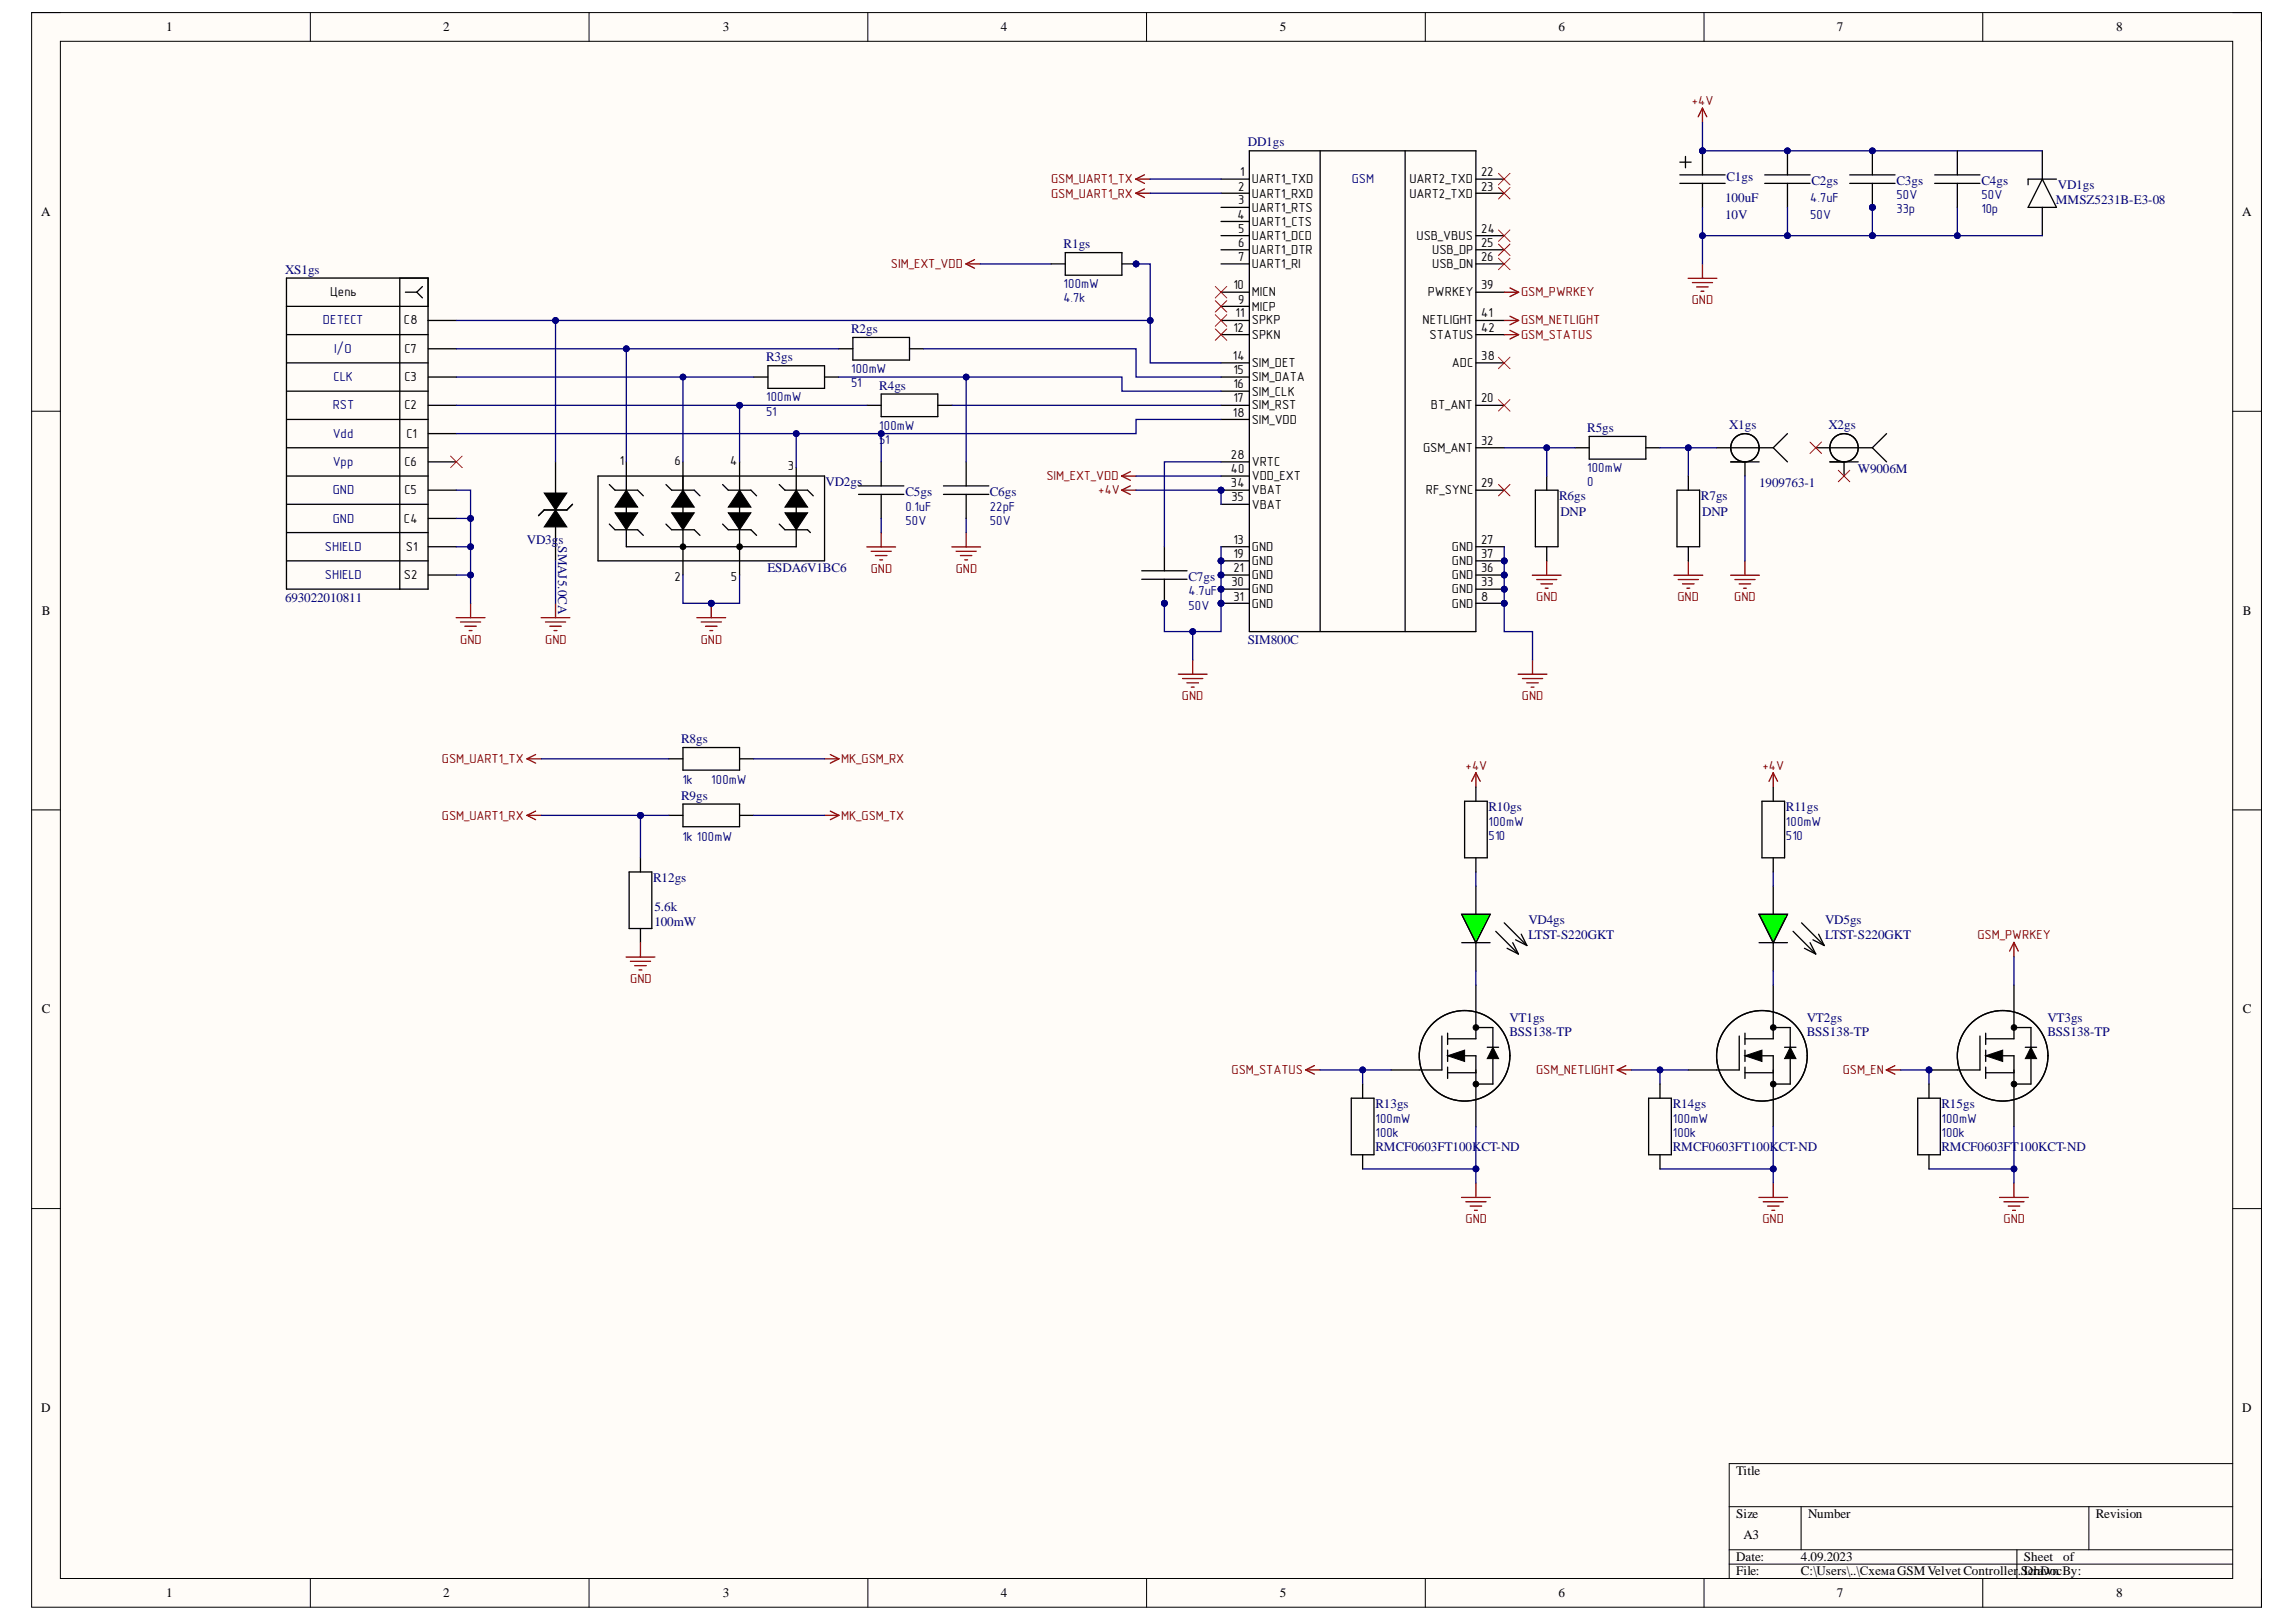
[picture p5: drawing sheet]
<svg xmlns="http://www.w3.org/2000/svg" width="297mm" height="210mm" viewBox="0 0 297 210" stroke-linecap="round" stroke-linejoin="round" font-family="sans-serif">
<defs><g id="words">
<g font-size="1.7">
<text x="21.5" y="4.1">1</text>
<text x="57.3" y="4.1">2</text>
<text x="93.5" y="4.1">3</text>
<text x="129.5" y="4.1">4</text>
<text x="165.6" y="4.1">5</text>
<text x="201.6" y="4.1">6</text>
<text x="237.6" y="4.1">7</text>
<text x="273.8" y="4.1">8</text>
<text x="160.4" y="22.8">1</text>
<text x="162" y="23.7">UART1_TXD</text>
<text x="182.3" y="23.7">UART2_TXD</text>
<text x="191.6" y="22.8">22</text>
<text x="5.3" y="28">A</text>
<text x="160.1" y="28.3">4</text>
<text x="160.2" y="24.7">2</text>
<text x="160.2" y="26.4">3</text>
<text x="162" y="25.6">UART1_RXD</text>
<text x="162" y="27.4">UART1_RTS</text>
<text x="162" y="29.2">UART1_CTS</text>
<text x="182.3" y="25.6">UART2_TXD</text>
<text x="191.6" y="24.7">23</text>
<text x="290.1" y="28">A</text>
<text x="160.2" y="30.2">5</text>
<text x="160.2" y="31.9">6</text>
<text x="160.2" y="33.8">7</text>
<text x="162" y="31.1">UART1_DCD</text>
<text x="162" y="32.9">UART1_DTR</text>
<text x="162" y="34.7">UART1_RI</text>
<text x="183.3" y="31.1">USB_VBUS</text>
<text x="185.3" y="32.9">USB_DP</text>
<text x="185.3" y="34.7">USB_DN</text>
<text x="191.6" y="30.2">24</text>
<text x="191.6" y="31.9">25</text>
<text x="191.6" y="33.8">26</text>
<text x="42.7" y="38.4">Цепь</text>
<text x="52.3" y="42">C8</text>
<text x="159.6" y="37.4">10</text>
<text x="159.8" y="41.1">11</text>
<text x="160.2" y="39.3">9</text>
<text x="162" y="40.2">MICP</text>
<text x="162" y="38.4">MICN</text>
<text x="162" y="42">SPKP</text>
<text x="184" y="42">NETLIGHT</text>
<text x="184.7" y="38.4">PWRKEY</text>
<text x="191.6" y="37.4">39</text>
<text x="191.6" y="41.1">41</text>
<text x="52.3" y="45.7">C7</text>
<text x="159.5" y="46.6">14</text>
<text x="159.6" y="42.9">12</text>
<text x="162" y="43.8">SPKN</text>
<text x="162" y="47.5">SIM_DET</text>
<text x="185" y="43.8">STATUS</text>
<text x="187.8" y="47.5">ADC</text>
<text x="191.6" y="46.6">38</text>
<text x="191.6" y="42.9">42</text>
<text x="52.3" y="53">C2</text>
<text x="52.3" y="49.3">C3</text>
<text x="159.5" y="53.9">18</text>
<text x="159.6" y="50.3">16</text>
<text x="159.6" y="52">17</text>
<text x="159.6" y="48.4">15</text>
<text x="162" y="51.2">SIM_CLK</text>
<text x="162" y="53">SIM_RST</text>
<text x="162" y="49.3">SIM_DATA</text>
<text x="185.1" y="53">BT_ANT</text>
<text x="191.6" y="52">20</text>
<text x="52.6" y="56.7">C1</text>
<text x="159.2" y="59.4">28</text>
<text x="162" y="54.8">SIM_VDD</text>
<text x="184.1" y="58.5">GSM_ANT</text>
<text x="191.6" y="57.5">32</text>
<text x="52.3" y="64">C5</text>
<text x="52.3" y="60.3">C6</text>
<text x="80.2" y="60.2">1</text>
<text x="87.3" y="60.2">6</text>
<text x="94.5" y="60.2">4</text>
<text x="101.9" y="60.8">3</text>
<text x="159.2" y="63">34</text>
<text x="159.2" y="61.3">40</text>
<text x="159.3" y="64.9">35</text>
<text x="162" y="60.3">VRTC</text>
<text x="162" y="64">VBAT</text>
<text x="162" y="65.8">VBAT</text>
<text x="162" y="62.2">VDD_EXT</text>
<text x="184.4" y="64">RF_SYNC</text>
<text x="191.6" y="63">29</text>
<text x="52.3" y="67.7">C4</text>
<text x="52.5" y="71.3">S1</text>
<text x="159.6" y="70.4">13</text>
<text x="162" y="71.3">GND</text>
<text x="187.8" y="71.3">GND</text>
<text x="191.6" y="70.4">27</text>
<text x="52.3" y="74.9">S2</text>
<text x="87.3" y="75.2">2</text>
<text x="94.5" y="75.2">5</text>
<text x="159.3" y="75.9">30</text>
<text x="159.6" y="72.2">19</text>
<text x="159.6" y="74">21</text>
<text x="159.6" y="77.7">31</text>
<text x="162" y="73.2">GND</text>
<text x="162" y="74.9">GND</text>
<text x="162" y="76.8">GND</text>
<text x="187.8" y="76.8">GND</text>
<text x="187.8" y="74.9">GND</text>
<text x="187.8" y="73.2">GND</text>
<text x="191.6" y="77.7">8</text>
<text x="191.6" y="75.9">33</text>
<text x="191.6" y="74">36</text>
<text x="191.6" y="72.2">37</text>
<text x="5.4" y="79.6">B</text>
<text x="162" y="78.7">GND</text>
<text x="187.8" y="78.7">GND</text>
<text x="290.2" y="79.6">B</text>
<text x="5.4" y="131.1">C</text>
<text x="290.2" y="131.1">C</text>
<text x="5.3" y="182.7">D</text>
<text x="290.1" y="182.7">D</text>
<text x="224.6" y="190.8">Title</text>
<text x="224.6" y="196.4">Size</text>
<text x="233.9" y="196.4">Number</text>
<text x="271.1" y="196.4">Revision</text>
<text x="224.6" y="202">Date:</text>
<text x="224.6" y="203.9">File:</text>
<text x="225.5" y="199.2">A3</text>
<text x="233" y="202">4.09.2023</text>
<text x="233" y="203.9">C:\Users\..\СхемаGSMVelvetController</text>
<text x="261" y="203.9">.SchDoc</text>
<text x="261.8" y="202">Sheet</text>
<text x="261.8" y="203.9">Drawn By:</text>
<text x="266.9" y="202">of</text>
<text x="21.5" y="206.6">1</text>
<text x="57.3" y="206.6">2</text>
<text x="93.5" y="206.6">3</text>
<text x="129.5" y="206.6">4</text>
<text x="165.6" y="206.6">5</text>
<text x="201.6" y="206.6">6</text>
<text x="237.6" y="206.6">7</text>
<text x="273.8" y="206.6">8</text>
</g>
<g font-size="1.7" fill="#800000">
<text x="218.9" y="13.6">+4V</text>
<text x="136" y="23.7">GSM_UART1_TX</text>
<text x="136" y="25.6">GSM_UART1_RX</text>
<text x="115.3" y="34.7">SIM_EXT_VDD</text>
<text x="196.8" y="38.4">GSM_PWRKEY</text>
<text x="196.8" y="42">GSM_NETLIGHT</text>
<text x="218.9" y="39.4">GND</text>
<text x="196.8" y="43.8">GSM_STATUS</text>
<text x="135.4" y="62.2">SIM_EXT_VDD</text>
<text x="142.1" y="64">+4V</text>
<text x="112.6" y="74.1">GND</text>
<text x="123.6" y="74.1">GND</text>
<text x="198.7" y="77.8">GND</text>
<text x="217" y="77.8">GND</text>
<text x="224.4" y="77.8">GND</text>
<text x="59.5" y="83.3">GND</text>
<text x="70.5" y="83.3">GND</text>
<text x="90.7" y="83.3">GND</text>
<text x="152.9" y="90.6">GND</text>
<text x="196.9" y="90.6">GND</text>
<text x="57.2" y="98.8">GSM_UART1_TX</text>
<text x="108.8" y="98.8">MK_GSM_RX</text>
<text x="189.6" y="99.6">+4V</text>
<text x="228" y="99.6">+4V</text>
<text x="57.2" y="106.1">GSM_UART1_RX</text>
<text x="108.8" y="106.1">MK_GSM_TX</text>
<text x="255.8" y="121.6">GSM_PWRKEY</text>
<text x="81.5" y="127.2">GND</text>
<text x="159.3" y="139">GSM_STATUS</text>
<text x="198.7" y="139">GSM_NETLIGHT</text>
<text x="238.4" y="139">GSM_EN</text>
<text x="189.6" y="158.3">GND</text>
<text x="228" y="158.3">GND</text>
<text x="259.2" y="158.3">GND</text>
</g>
<g font-size="1.7" fill="#000080">
<text x="161.4" y="18.9">DD1gs</text>
<text x="174.9" y="23.7">GSM</text>
<text x="223.4" y="23.4">C1gs</text>
<text x="234.3" y="23.9">C2gs</text>
<text x="245.3" y="23.9">C3gs</text>
<text x="256.3" y="23.9">C4gs</text>
<text x="223.2" y="26.1">100uF</text>
<text x="223.2" y="28.3">10V</text>
<text x="234.2" y="26.1">4.7uF</text>
<text x="234.2" y="28.3">50V</text>
<text x="245.3" y="25.8">50V</text>
<text x="245.3" y="27.6">33p</text>
<text x="256.3" y="25.8">50V</text>
<text x="256.3" y="27.6">10p</text>
<text x="266" y="26.4">MMSZ5231B-E3-08</text>
<text x="266.2" y="24.5">VD1gs</text>
<text x="36.9" y="35.4">XS1gs</text>
<text x="137.6" y="32.1">R1gs</text>
<text x="41.8" y="42">DETECT</text>
<text x="137.6" y="37.3">100mW</text>
<text x="137.6" y="39.1">4.7k</text>
<text x="43.2" y="45.7">I/O</text>
<text x="99.1" y="46.7">R3gs</text>
<text x="110.1" y="43.1">R2gs</text>
<text x="43" y="53">RST</text>
<text x="43.1" y="49.3">CLK</text>
<text x="99.1" y="52">100mW</text>
<text x="99.1" y="53.8">51</text>
<text x="110.1" y="48.2">100mW</text>
<text x="110.1" y="50.1">51</text>
<text x="113.7" y="50.4">R4gs</text>
<text x="43" y="56.7">Vdd</text>
<text x="113.7" y="55.6">100mW</text>
<text x="113.7" y="57.4">51</text>
<text x="205.3" y="55.9">R5gs</text>
<text x="223.7" y="55.5">X1gs</text>
<text x="236.5" y="55.5">X2gs</text>
<text x="43" y="60.3">Vpp</text>
<text x="43" y="64">GND</text>
<text x="106.8" y="62.9">VD2gs</text>
<text x="117.1" y="64.2">C5gs</text>
<text x="128" y="64.2">C6gs</text>
<text x="201.7" y="64.7">R6gs</text>
<text x="205.3" y="61.1">100mW</text>
<text x="205.3" y="62.9">0</text>
<text x="220.1" y="64.7">R7gs</text>
<text x="227.6" y="63">1909763-1</text>
<text x="240.3" y="61.3">W9006M</text>
<text x="42" y="71.3">SHIELD</text>
<text x="43" y="67.7">GND</text>
<text x="68.2" y="70.4">VD3gs</text>
<text x="72.2" y="70.7" transform="rotate(90 72.2 70.7)">SMAJ5.0CA</text>
<text x="117.1" y="66.1">0.1uF</text>
<text x="117.1" y="67.9">50V</text>
<text x="128" y="66.1">22pF</text>
<text x="128" y="67.9">50V</text>
<text x="201.9" y="66.7">DNP</text>
<text x="220.2" y="66.7">DNP</text>
<text x="36.9" y="77.9">693022010811</text>
<text x="42" y="74.9">SHIELD</text>
<text x="99.3" y="74">ESDA6V1BC6</text>
<text x="153.7" y="77">4.7uF</text>
<text x="153.7" y="75.2">C7gs</text>
<text x="153.7" y="78.9">50V</text>
<text x="161.4" y="83.4">SIM800C</text>
<text x="88.1" y="96.1">R8gs</text>
<text x="88.3" y="101.5">1k</text>
<text x="92" y="101.5">100mW</text>
<text x="88.1" y="103.5">R9gs</text>
<text x="192.6" y="106.9">100mW</text>
<text x="192.6" y="105">R10gs</text>
<text x="231" y="106.9">100mW</text>
<text x="231" y="105">R11gs</text>
<text x="88.3" y="108.8">1k 100mW</text>
<text x="192.6" y="108.7">510</text>
<text x="231" y="108.7">510</text>
<text x="84.5" y="114.1">R12gs</text>
<text x="84.7" y="117.9">5.6k</text>
<text x="84.7" y="119.8">100mW</text>
<text x="197.7" y="119.6">VD4gs</text>
<text x="236.1" y="119.6">VD5gs</text>
<text x="197.7" y="121.5">LTST-S220GKT</text>
<text x="236.1" y="121.5">LTST-S220GKT</text>
<text x="195.3" y="132.2">VT1gs</text>
<text x="195.3" y="134.1">BSS138-TP</text>
<text x="233.8" y="132.2">VT2gs</text>
<text x="233.8" y="134.1">BSS138-TP</text>
<text x="264.9" y="132.2">VT3gs</text>
<text x="264.9" y="134.1">BSS138-TP</text>
<text x="177.9" y="143.4">R13gs</text>
<text x="216.4" y="143.4">R14gs</text>
<text x="251.2" y="143.4">R15gs</text>
<text x="177.9" y="145.3">100mW</text>
<text x="177.9" y="147.2">100k</text>
<text x="177.9" y="148.9">RMCF0603FT100KCT-ND</text>
<text x="216.4" y="145.3">100mW</text>
<text x="216.4" y="147.2">100k</text>
<text x="216.4" y="148.9">RMCF0603FT100KCT-ND</text>
<text x="251.2" y="145.3">100mW</text>
<text x="251.2" y="147.2">100k</text>
<text x="251.2" y="148.9">RMCF0603FT100KCT-ND</text>
</g>
</g></defs>
<path d="M4.1 1.6h288.5v206.4h-288.5z" fill-rule="evenodd" fill="#fffcf8"/>
<path d="M4.1 1.6h288.5v206.4h-288.5z" fill="none" stroke="#000" stroke-width=".13"/>
<path d="M7.8 5.3h281v199h-281z" fill-rule="evenodd" fill="#fffcf8"/>
<g fill="none" stroke="#000" stroke-width=".13">
<path d="M4.1 1.6h3.7M7.8 5.3h281v199h-281zM40.1 1.6v3.7M76.2 1.6v3.7M112.3 1.6v3.7M148.3 1.6v3.7M184.4 1.6v3.7M220.5 1.6v3.7M256.5 1.6v3.7M288.8 1.6h3.8v3.7M4.1 53.2h3.7M288.8 53.2h3.8"/>
<path d="M4.1 104.8h3.7M288.8 104.8h3.8M4.1 156.4h3.7M288.8 156.4h3.8M223.7 195h65.1M233 195v5.6M270.2 195v5.6M288.8 189.4h-65.1v14.9M40.1 204.3v3.7M76.2 204.3v3.7M112.3 204.3v3.7M148.3 204.3v3.7"/>
<path d="M184.4 204.3v3.7M220.5 204.3v3.7M223.7 200.6h65.1M223.7 202.4h65.1M256.5 204.3v3.7M260.9 200.6v3.7M292.6 204.3v3.7"/>
</g>
<circle cx="194.6" cy="78.1" r=".37" fill="#000080"/>
<circle cx="194.6" cy="78.1" r=".37" fill="none" stroke="#000080" stroke-width=".13"/>
<circle cx="158" cy="72.6" r=".37" fill="#000080"/>
<circle cx="158" cy="72.6" r=".37" fill="none" stroke="#000080" stroke-width=".13"/>
<circle cx="158" cy="74.4" r=".37" fill="#000080"/>
<circle cx="158" cy="74.4" r=".37" fill="none" stroke="#000080" stroke-width=".13"/>
<circle cx="158" cy="76.2" r=".37" fill="#000080"/>
<circle cx="158" cy="76.2" r=".37" fill="none" stroke="#000080" stroke-width=".13"/>
<circle cx="158" cy="78.1" r=".37" fill="#000080"/>
<circle cx="158" cy="78.1" r=".37" fill="none" stroke="#000080" stroke-width=".13"/>
<circle cx="194.6" cy="76.2" r=".37" fill="#000080"/>
<circle cx="194.6" cy="76.2" r=".37" fill="none" stroke="#000080" stroke-width=".13"/>
<circle cx="158" cy="63.4" r=".37" fill="#000080"/>
<circle cx="158" cy="63.4" r=".37" fill="none" stroke="#000080" stroke-width=".13"/>
<circle cx="194.6" cy="74.4" r=".37" fill="#000080"/>
<circle cx="194.6" cy="74.4" r=".37" fill="none" stroke="#000080" stroke-width=".13"/>
<circle cx="194.6" cy="72.6" r=".37" fill="#000080"/>
<circle cx="194.6" cy="72.6" r=".37" fill="none" stroke="#000080" stroke-width=".13"/>
<path d="M158 23.2h3.6M158 25h3.6M158 26.8h3.6M158 28.7h3.6M158 30.5h3.6M158 32.3h3.6M158 34.2h3.6M190.9 78.1h3.7" fill="none" stroke="#000" stroke-width=".17"/>
<circle cx="194.6" cy="78.1" r=".37" fill="#000080"/>
<circle cx="194.6" cy="78.1" r=".37" fill="none" stroke="#000080" stroke-width=".13"/>
<path d="M158 39.6h3.6M158 37.8h3.6M158 41.5h3.6M158 43.3h3.6M158 47h3.6M158 50.6h3.6M158 52.5h3.6M158 54.3h3.6M158 70.8h3.6M158 72.6h3.6" fill="none" stroke="#000" stroke-width=".17"/>
<circle cx="158" cy="72.6" r=".37" fill="#000080"/>
<circle cx="158" cy="72.6" r=".37" fill="none" stroke="#000080" stroke-width=".13"/>
<path d="M190.9 52.5h3.7M158 74.4h3.6" fill="none" stroke="#000" stroke-width=".17"/>
<circle cx="158" cy="74.4" r=".37" fill="#000080"/>
<circle cx="158" cy="74.4" r=".37" fill="none" stroke="#000080" stroke-width=".13"/>
<path d="M190.9 23.2h3.7M190.9 25h3.7M190.9 30.5h3.7M190.9 32.3h3.7M190.9 34.2h3.7M158 59.8h3.6M158 76.2h3.6M190.9 70.8h3.7M190.9 63.4h3.7" fill="none" stroke="#000" stroke-width=".17"/>
<circle cx="158" cy="76.2" r=".37" fill="#000080"/>
<circle cx="158" cy="76.2" r=".37" fill="none" stroke="#000080" stroke-width=".13"/>
<path d="M158 78.1h3.6" fill="none" stroke="#000" stroke-width=".17"/>
<circle cx="158" cy="78.1" r=".37" fill="#000080"/>
<circle cx="158" cy="78.1" r=".37" fill="none" stroke="#000080" stroke-width=".13"/>
<path d="M190.9 57.9h3.7M190.9 76.2h3.7" fill="none" stroke="#000" stroke-width=".17"/>
<circle cx="194.6" cy="76.2" r=".37" fill="#000080"/>
<circle cx="194.6" cy="76.2" r=".37" fill="none" stroke="#000080" stroke-width=".13"/>
<path d="M158 63.4h3.6" fill="none" stroke="#000" stroke-width=".17"/>
<circle cx="158" cy="63.4" r=".37" fill="#000080"/>
<circle cx="158" cy="63.4" r=".37" fill="none" stroke="#000080" stroke-width=".13"/>
<path d="M158 65.3h3.6M190.9 74.4h3.7" fill="none" stroke="#000" stroke-width=".17"/>
<circle cx="194.6" cy="74.4" r=".37" fill="#000080"/>
<circle cx="194.6" cy="74.4" r=".37" fill="none" stroke="#000080" stroke-width=".13"/>
<path d="M190.9 72.6h3.7" fill="none" stroke="#000" stroke-width=".17"/>
<circle cx="194.6" cy="72.6" r=".37" fill="#000080"/>
<circle cx="194.6" cy="72.6" r=".37" fill="none" stroke="#000080" stroke-width=".13"/>
<path d="M161.6 19.5v62.2M161.6 19.5h29.3v62.2h-29.3M170.8 19.5v62.2M181.8 19.5v62.2M190.9 37.8h3.7M158 48.8h3.6M190.9 47h3.7M190.9 41.5h3.7M190.9 43.3h3.7M158 61.6h3.6" fill="none" stroke="#000" stroke-width=".17"/>
<circle cx="249.6" cy="138.5" r=".37" fill="#000080"/>
<circle cx="249.6" cy="138.5" r=".37" fill="none" stroke="#000080" stroke-width=".13"/>
<g fill="none" stroke="#000" stroke-width=".17">
<path d="M256.2 134.1v4.4h-6.6M256.9 134.4h3.7M256.9 138.8h3.7M256.9 133.7v1.5M256.9 135.9v1.5M256.9 138.1v1.5M256.9 136.6h3.7"/>
<circle cx="259.1" cy="136.6" r="5.9"/>
</g>
<circle cx="249.6" cy="138.5" r=".37" fill="#000080"/>
<circle cx="249.6" cy="138.5" r=".37" fill="none" stroke="#000080" stroke-width=".13"/>
<g fill="none" stroke="#000" stroke-width=".17">
<path d="M227.6 118.3h3.6l-1.8 3.7zM229.4 114.7v3.6M233.1 119.4l2.9 3M225 134.1v4.4h-6.6M225.7 138.8h3.7M225.7 133.7v1.5M225.7 135.9v1.5M225.7 138.1v1.5M225.7 136.6h3.7v9.2M227.6 122h3.6M229.4 133h2.2v2.5M229.4 127.5v6.9h-3.7"/>
<path d="M229.4 122v3.7M230.9 135.5h1.4M231.6 137v3.3h-2.2M232 120.5l2.9 3M233.4 122.7l1.5 .8M234.2 122l.7 1.5M234.5 121.6l1.5 .8M235.3 120.9l.7 1.5M260.6 127.5v6.9M260.6 136.6v9.2M260.6 133h2.1v2.5M262 135.5h1.5"/>
<path d="M262.7 137v3.3h-2.1"/>
<circle cx="227.9" cy="136.6" r="5.9"/>
</g>
<path d="M225.7 136.6l2.2-.7v1.5zM231.6 135.5l.7 1.5h-1.4zM256.9 136.6l2.2-.7v1.5zM262.7 135.5l.8 1.5h-1.5z" fill="#000"/>
<g fill="none" stroke="#000" stroke-width=".13">
<path d="M225.7 136.6l2.2-.7v1.5zM231.6 135.5l.7 1.5h-1.4zM256.9 136.6l2.2-.7v1.5zM262.7 135.5l.8 1.5h-1.5z"/>
<circle cx="229.4" cy="133" r=".36"/>
<circle cx="260.6" cy="133" r=".36"/>
<circle cx="229.4" cy="140.3" r=".37"/>
<circle cx="260.6" cy="140.3" r=".37"/>
</g>
<g fill="#000">
<circle cx="229.4" cy="133" r=".36"/>
<circle cx="260.6" cy="133" r=".36"/>
<circle cx="229.4" cy="140.3" r=".37"/>
<circle cx="260.6" cy="140.3" r=".37"/>
</g>
<g fill="none" stroke="#800000" stroke-width=".17">
<path d="M194.6 37.8h1.9M195.3 37.3l1.2 .5M196.5 37.8l-1.2 .6M145.1 63.4l1.1 .6M145.1 63.4h1.9M145.1 61.6l1.1 .6M145.1 61.6h1.9M146.2 62.9l-1.1 .5M146.2 61l-1.1 .6M152.4 87.2h3.8M153 87.8h2.6M153.6 88.4h1.4"/>
<path d="M154.1 88.9h.4M154.3 85.4v1.8M244 138.5l1.1 .5M244 138.5h1.9M245.1 137.9l-1.1 .6M260.6 122v1.8M260.6 122l-.6 1.1M260.6 122l.5 1.1M227.5 155h3.8M228.1 155.5h2.6M228.7 156.1h1.5M229.2 156.6h.4"/>
<path d="M229.4 153.1v1.9M258.7 155h3.7M259.3 155.5h2.6M259.8 156.1h1.5M260.4 156.6h.3M260.6 153.1v1.9"/>
</g>
<path d="M157.2 37.1l1.5 1.5M157.2 38.9l1.5 1.5M158.7 37.1l-1.5 1.5M158.7 38.9l-1.5 1.5M157.2 40.7l1.5 1.5M157.2 42.6l1.5 1.4M158.7 40.7l-1.5 1.5M158.7 42.6l-1.5 1.4" fill="none" stroke="#f00" stroke-width=".13"/>
<path d="M227.6 118.3h3.6l-1.8 3.7z" fill="#0f0"/>
<g fill="none" stroke="#000" stroke-width=".17">
<path d="M189.1 118.3h3.7l-1.9 3.7zM190.9 114.7v3.6M194.6 119.4l2.9 3M227.6 118.3h3.6l-1.8 3.7zM186.5 134.1v4.4h-6.5M187.3 138.8h3.6M187.3 133.7v1.5M187.3 135.9v1.5M187.3 138.1v1.5M187.3 136.6h3.6v9.2M189.1 122h3.7M190.9 127.5v6.9h-3.6"/>
<path d="M190.9 122v3.7M190.9 133h2.2v2.5M192.4 135.5h1.5M193.1 137v3.3h-2.2M193.5 120.5l2.9 3M195 122.7l1.4 .8M195.7 122l.7 1.5M196.1 121.6l1.4 .8M196.8 120.9l.7 1.5"/>
<circle cx="189.5" cy="136.6" r="5.9"/>
</g>
<path d="M194.6 43.3h1.9M195.3 42.7l1.2 .6M196.5 43.3l-1.2 .6M189.1 155h3.7M189.6 155.5h2.6M190.2 156.1h1.5M190.8 156.6h.3M190.9 153.1v1.9" fill="none" stroke="#800000" stroke-width=".17"/>
<path d="M187.3 136.6l2.2-.7v1.5zM193.1 135.5l.8 1.5h-1.5z" fill="#000"/>
<g fill="none" stroke="#000" stroke-width=".13">
<path d="M187.3 136.6l2.2-.7v1.5zM193.1 135.5l.8 1.5h-1.5z"/>
<circle cx="190.9" cy="133" r=".36"/>
<circle cx="190.9" cy="140.3" r=".37"/>
</g>
<g fill="#000">
<circle cx="190.9" cy="133" r=".36"/>
<circle cx="190.9" cy="140.3" r=".37"/>
</g>
<path d="M189.1 118.3h3.7l-1.9 3.7z" fill="#0f0"/>
<path d="M264.2 19.5v3.7M264.2 26.8v3.7M264.2 23.2l1.8 3.6h-3.6zM266 23.2h-3.6v.7M189.1 118.3h3.7l-1.9 3.7z" fill="none" stroke="#000" stroke-width=".17"/>
<g fill="none" stroke="#800000" stroke-width=".17">
<path d="M194.6 41.5h1.9M195.3 40.9l1.2 .6M196.5 41.5l-1.2 .5M190.9 100l-.5 1.1M190.9 100l.6 1.1M190.9 100v1.9M229.4 100l-.5 1.1M229.4 100l.6 1.1M229.4 100v1.9M168.9 138.5l1.1 .5M168.9 138.5h1.9M170 137.9l-1.1 .6"/>
<path d="M209.2 138.5h1.9M209.2 138.5l1.1 .5M210.3 137.9l-1.1 .6"/>
</g>
<path d="M193.9 22.4l1.4 1.5M193.9 24.3l1.4 1.4M195.3 22.4l-1.4 1.5M195.3 24.3l-1.4 1.4M193.9 51.7l1.4 1.5M193.9 46.2l1.4 1.5M195.3 51.7l-1.4 1.5M195.3 46.2l-1.4 1.5" fill="none" stroke="#f00" stroke-width=".13"/>
<circle cx="220.3" cy="19.5" r=".37" fill="#000080"/>
<circle cx="220.3" cy="19.5" r=".37" fill="none" stroke="#000080" stroke-width=".13"/>
<path d="M220.3 19.5v3.1M217.3 23.7h5.9" fill="none" stroke="#000" stroke-width=".17"/>
<circle cx="220.3" cy="19.5" r=".37" fill="#000080"/>
<circle cx="220.3" cy="19.5" r=".37" fill="none" stroke="#000080" stroke-width=".13"/>
<g fill="none" stroke="#000" stroke-width=".17">
<path d="M217.3 21h1.5M217.3 22.6h5.9M218.1 20.2v1.5M220.3 23.7v3.1M71.9 59.8v4.4M81 59.8v11h22v-10.3M88.4 59.8v14.6M95.7 59.8v14.6M71.9 68.2v4.4M74.1 65.3l-.8 .7h-2.9l-.7 .7M77.4 61.6h29.3v11h-29.3zM78.8 62.7l.8 .7h2.9l.7 .8"/>
<path d="M78.8 67.8l.8 .8h2.9l.7 .7M86.2 62.7l.7 .7h2.9l.8 .8M86.2 67.8l.7 .8h2.9l.8 .7M93.5 62.7l.7 .7h3l.7 .8M93.5 67.8l.7 .8h3l.7 .7M100.8 62.7l.7 .7h3l.7 .8M100.8 67.8l.7 .8h3l.3 .3"/>
</g>
<g fill="none" stroke="#800000" stroke-width=".17">
<path d="M220.3 14l-.6 1.1M220.3 14l.5 1.1M220.3 14v1.9M125 34.2l1.1 .5M125 34.2h1.8M126.1 33.6l-1.1 .6M218.4 36h3.7M219 36.6h2.6M219.5 37.1h1.5M220.1 37.7h.3M220.3 34.2v1.8M90.2 79.9h3.7"/>
<path d="M92 78.1v1.8M123.1 70.8h3.8M123.7 71.3h2.6M124.2 71.9h1.5M124.8 72.5h.4M125 68.9v1.9M90.7 80.5h2.6M91.3 81h1.5M91.8 81.6h.4"/>
</g>
<path d="M70.4 63.8h2.9l-1.4 2.2zM71.9 66l1.4 2.2h-2.9zM79.6 66.4h2.9l-1.5 2.2zM81 63.4l1.5 2.2h-2.9zM86.9 66.4h2.9l-1.4 2.2zM88.4 63.4l1.4 2.2h-2.9zM94.2 66.4h3l-1.5 2.2zM95.7 63.4l1.5 2.2h-3zM101.5 66.4h3l-1.5 2.2zM103 63.4l1.5 2.2h-3z" fill="#000"/>
<g fill="none" stroke="#000" stroke-width=".13">
<path d="M70.4 63.8h2.9l-1.4 2.2zM71.9 66l1.4 2.2h-2.9zM79.6 66.4h2.9l-1.5 2.2zM81 63.4l1.5 2.2h-2.9zM86.9 66.4h2.9l-1.4 2.2zM88.4 63.4l1.4 2.2h-2.9zM94.2 66.4h3l-1.5 2.2zM95.7 63.4l1.5 2.2h-3zM101.5 66.4h3l-1.5 2.2zM103 63.4l1.5 2.2h-3z"/>
<circle cx="88.4" cy="70.8" r=".37"/>
<circle cx="95.7" cy="70.8" r=".37"/>
</g>
<g fill="#000">
<circle cx="88.4" cy="70.8" r=".37"/>
<circle cx="95.7" cy="70.8" r=".37"/>
</g>
<circle cx="92" cy="78.1" r=".37" fill="#000080"/>
<circle cx="92" cy="78.1" r=".37" fill="none" stroke="#000080" stroke-width=".13"/>
<g fill="none" stroke="#800000" stroke-width=".17">
<path d="M146.9 23.2l1.2 .5M146.9 23.2h1.9M146.9 25l1.2 .6M146.9 25h1.9M148.1 22.6l-1.2 .6M148.1 24.4l-1.2 .6M59 79.9h3.7M60.9 78.1v1.8M70 79.9h3.7M71.9 78.1v1.8M112.1 70.8h3.8M112.7 71.3h2.6"/>
<path d="M113.3 71.9h1.4M113.8 72.5h.4M114 68.9v1.9M198.2 74.4h3.8M198.8 75h2.6M199.4 75.6h1.4M199.9 76.1h.4M200.1 72.6v1.8M216.6 74.4h3.7M217.1 75h2.6M217.7 75.6h1.5M218.2 76.1h.4"/>
<path d="M218.4 72.6v1.8M223.9 74.4h3.7M224.4 75h2.7M225 75.6h1.5M225.6 76.1h.3M225.7 72.6v1.8M59.6 80.5h2.6M60.1 81h1.5M60.7 81.6h.4M68.2 98.2l1.1 .6M68.2 98.2h1.8M69.3 97.6l-1.1 .6"/>
<path d="M70.6 80.5h2.6M71.1 81h1.5M71.7 81.6h.4M106.7 98.2h1.8M107.4 97.6l1.1 .6M108.5 98.2l-1.1 .6M196.4 87.2h3.7M197 87.8h2.6M197.5 88.4h1.5M198.1 88.9h.4M198.3 85.4v1.8M68.2 105.5l1.1 .6"/>
<path d="M68.2 105.5h1.8M69.3 105l-1.1 .5M106.7 105.5h1.8M107.4 105l1.1 .5M108.5 105.5l-1.1 .6M81 123.8h3.7M81.6 124.4h2.6M82.1 125h1.5M82.7 125.5h.3M82.9 122v1.8"/>
</g>
<g fill="none" stroke="#000" stroke-width=".17">
<path d="M37.1 36h18.3v40.2h-18.3zM37.1 39.6h18.3M51.7 36v40.2M52.4 37.8h1.5M53.9 37.8l.7 .7M54.6 37.1l-.7 .7M37.1 43.3h18.3M37.1 47h18.3M37.1 50.6h18.3M37.1 54.3h18.3M37.1 57.9h18.3M55.4 56.1h3.6"/>
<path d="M55.4 52.5h3.6M55.4 48.8h3.6M55.4 59.8h3.6M55.4 45.1h3.6M55.4 41.5h3.6M114 59.8v3.1M222.1 57.9h7.3M223.9 59.8h3.7M225.7 59.8v1.8M229.4 57.9l1.8 1.9M231.2 56.1l-1.8 1.8M234.9 57.9h7.3"/>
<path d="M236.7 59.8h3.7M238.6 59.8v1.8M242.2 57.9l1.9 1.9M244.1 56.1l-1.9 1.8M37.1 61.6h18.3M37.1 65.3h18.3M37.1 68.9h18.3M37.1 72.6h18.3M55.4 70.8h3.6M55.4 74.4h3.6M55.4 67.1h3.6M55.4 63.4h3.6"/>
<path d="M111.1 64h5.8M111.1 62.9h5.8M114 64v3.1M198.6 63.4h3v7.4h-3zM200.1 61.6v1.8M200.1 70.8v1.8M86.5 98.2h1.9M88.4 96.7h7.3v3h-7.3zM95.7 98.2h1.8M81.4 112.8h2.9v7.4h-2.9zM82.9 111v1.8M86.5 105.5h1.9"/>
<path d="M88.4 104.1h7.3v2.9h-7.3zM95.7 105.5h1.8M82.9 120.2v1.8"/>
<circle cx="225.7" cy="57.9" r="1.83"/>
<circle cx="238.6" cy="57.9" r="1.83"/>
</g>
<g fill="none" stroke="#f00" stroke-width=".13">
<path d="M193.9 29.7l1.4 1.5M193.9 31.6l1.4 1.5M193.9 33.4l1.4 1.5M195.3 29.7l-1.4 1.5M195.3 31.6l-1.4 1.5M195.3 33.4l-1.4 1.5M58.3 59l1.5 1.5M59.8 59l-1.5 1.5M234.2 57.2l1.5 1.5M235.7 57.2l-1.5 1.5M193.9 62.7l1.4 1.5M195.3 62.7l-1.4 1.5"/>
<path d="M237.8 60.9l1.5 1.4M239.3 60.9l-1.5 1.4"/>
</g>
<circle cx="150.6" cy="78.1" r=".37" fill="#000080"/>
<circle cx="150.6" cy="78.1" r=".37" fill="none" stroke="#000080" stroke-width=".13"/>
<path d="M147.7 75h5.9M150.6 70.8v3.1M150.6 75v3.1" fill="none" stroke="#000" stroke-width=".17"/>
<circle cx="150.6" cy="78.1" r=".37" fill="#000080"/>
<circle cx="150.6" cy="78.1" r=".37" fill="none" stroke="#000080" stroke-width=".13"/>
<path d="M147.7 73.9h5.9" fill="none" stroke="#000" stroke-width=".17"/>
<circle cx="231.2" cy="19.5" r=".37" fill="#000080"/>
<circle cx="231.2" cy="19.5" r=".37" fill="none" stroke="#000080" stroke-width=".13"/>
<path d="M231.2 19.5v3.1M228.3 23.7h5.9" fill="none" stroke="#000" stroke-width=".17"/>
<circle cx="231.2" cy="19.5" r=".37" fill="#000080"/>
<circle cx="231.2" cy="19.5" r=".37" fill="none" stroke="#000080" stroke-width=".13"/>
<path d="M228.3 22.6h5.9M231.2 23.7v3.1M97.5 48.8h1.8M99.3 47.3h7.4v3h-7.4zM106.7 48.8h1.8M108.5 45.1h1.8M110.3 43.7h7.4v2.9h-7.4zM112.2 52.5h1.8M114 51h7.3v2.9h-7.3zM117.7 45.1h1.8M121.3 52.5h1.9" fill="none" stroke="#000" stroke-width=".17"/>
<path d="M260.6 145.8v5.5h-11" fill="none" stroke="#000080" stroke-width=".17"/>
<circle cx="260.6" cy="151.3" r=".37" fill="#000080"/>
<circle cx="260.6" cy="151.3" r=".37" fill="none" stroke="#000080" stroke-width=".13"/>
<path d="M260.6 151.3v1.8" fill="none" stroke="#000080" stroke-width=".17"/>
<circle cx="260.6" cy="151.3" r=".37" fill="#000080"/>
<circle cx="260.6" cy="151.3" r=".37" fill="none" stroke="#000080" stroke-width=".13"/>
<path d="M245.9 138.5h3.7v1.8M260.6 123.8v3.7" fill="none" stroke="#000080" stroke-width=".17"/>
<circle cx="249.6" cy="138.5" r=".37" fill="#000080"/>
<circle cx="249.6" cy="138.5" r=".37" fill="none" stroke="#000080" stroke-width=".13"/>
<path d="M147 63.4h11" fill="none" stroke="#000080" stroke-width=".17"/>
<circle cx="158" cy="63.4" r=".37" fill="#000080"/>
<circle cx="158" cy="63.4" r=".37" fill="none" stroke="#000080" stroke-width=".13"/>
<path d="M158 63.4v1.9" fill="none" stroke="#000080" stroke-width=".17"/>
<circle cx="158" cy="63.4" r=".37" fill="#000080"/>
<circle cx="158" cy="63.4" r=".37" fill="none" stroke="#000080" stroke-width=".13"/>
<path d="M158 59.8h-7.4v11M154.3 81.7v3.7" fill="none" stroke="#000080" stroke-width=".17"/>
<circle cx="154.3" cy="81.7" r=".37" fill="#000080"/>
<circle cx="154.3" cy="81.7" r=".37" fill="none" stroke="#000080" stroke-width=".13"/>
<path d="M158 70.8v7.3" fill="none" stroke="#000080" stroke-width=".17"/>
<circle cx="158" cy="72.6" r=".37" fill="#000080"/>
<circle cx="158" cy="72.6" r=".37" fill="none" stroke="#000080" stroke-width=".13"/>
<circle cx="158" cy="74.4" r=".37" fill="#000080"/>
<circle cx="158" cy="74.4" r=".37" fill="none" stroke="#000080" stroke-width=".13"/>
<circle cx="158" cy="76.2" r=".37" fill="#000080"/>
<circle cx="158" cy="76.2" r=".37" fill="none" stroke="#000080" stroke-width=".13"/>
<circle cx="158" cy="78.1" r=".37" fill="#000080"/>
<circle cx="158" cy="78.1" r=".37" fill="none" stroke="#000080" stroke-width=".13"/>
<path d="M147 61.6h11M229.4 145.8v5.5h-14.6" fill="none" stroke="#000080" stroke-width=".17"/>
<circle cx="229.4" cy="151.3" r=".37" fill="#000080"/>
<circle cx="229.4" cy="151.3" r=".37" fill="none" stroke="#000080" stroke-width=".13"/>
<path d="M229.4 151.3v1.8" fill="none" stroke="#000080" stroke-width=".17"/>
<circle cx="229.4" cy="151.3" r=".37" fill="#000080"/>
<circle cx="229.4" cy="151.3" r=".37" fill="none" stroke="#000080" stroke-width=".13"/>
<path d="M190.9 145.8v5.5h-14.6" fill="none" stroke="#000080" stroke-width=".17"/>
<circle cx="190.9" cy="151.3" r=".37" fill="#000080"/>
<circle cx="190.9" cy="151.3" r=".37" fill="none" stroke="#000080" stroke-width=".13"/>
<path d="M190.9 151.3v1.8" fill="none" stroke="#000080" stroke-width=".17"/>
<circle cx="190.9" cy="151.3" r=".37" fill="#000080"/>
<circle cx="190.9" cy="151.3" r=".37" fill="none" stroke="#000080" stroke-width=".13"/>
<path d="M180 138.5h-3.7v1.8" fill="none" stroke="#000080" stroke-width=".17"/>
<circle cx="176.3" cy="138.5" r=".37" fill="#000080"/>
<circle cx="176.3" cy="138.5" r=".37" fill="none" stroke="#000080" stroke-width=".13"/>
<path d="M218.4 138.5h-3.6v1.8" fill="none" stroke="#000080" stroke-width=".17"/>
<circle cx="214.8" cy="138.5" r=".37" fill="#000080"/>
<circle cx="214.8" cy="138.5" r=".37" fill="none" stroke="#000080" stroke-width=".13"/>
<path d="M190.9 125.7v1.8M211.1 138.5h3.7M229.4 125.7v1.8" fill="none" stroke="#000080" stroke-width=".17"/>
<circle cx="214.8" cy="138.5" r=".37" fill="#000080"/>
<circle cx="214.8" cy="138.5" r=".37" fill="none" stroke="#000080" stroke-width=".13"/>
<path d="M170.8 138.5h5.5" fill="none" stroke="#000080" stroke-width=".17"/>
<circle cx="176.3" cy="138.5" r=".37" fill="#000080"/>
<circle cx="176.3" cy="138.5" r=".37" fill="none" stroke="#000080" stroke-width=".13"/>
<path d="M220.3 19.5h43.9" fill="none" stroke="#000080" stroke-width=".17"/>
<circle cx="220.3" cy="19.5" r=".37" fill="#000080"/>
<circle cx="220.3" cy="19.5" r=".37" fill="none" stroke="#000080" stroke-width=".13"/>
<path d="M253.2 30.5h11" fill="none" stroke="#000080" stroke-width=".17"/>
<circle cx="253.2" cy="30.5" r=".37" fill="#000080"/>
<circle cx="253.2" cy="30.5" r=".37" fill="none" stroke="#000080" stroke-width=".13"/>
<path d="M220.3 15.9v3.6" fill="none" stroke="#000080" stroke-width=".17"/>
<circle cx="220.3" cy="19.5" r=".37" fill="#000080"/>
<circle cx="220.3" cy="19.5" r=".37" fill="none" stroke="#000080" stroke-width=".13"/>
<path d="M253.2 26.8v3.7h-11" fill="none" stroke="#000080" stroke-width=".17"/>
<circle cx="242.2" cy="30.5" r=".37" fill="#000080"/>
<circle cx="242.2" cy="30.5" r=".37" fill="none" stroke="#000080" stroke-width=".13"/>
<circle cx="253.2" cy="30.5" r=".37" fill="#000080"/>
<circle cx="253.2" cy="30.5" r=".37" fill="none" stroke="#000080" stroke-width=".13"/>
<path d="M220.3 26.8v3.7" fill="none" stroke="#000080" stroke-width=".17"/>
<circle cx="220.3" cy="30.5" r=".37" fill="#000080"/>
<circle cx="220.3" cy="30.5" r=".37" fill="none" stroke="#000080" stroke-width=".13"/>
<path d="M126.8 34.2h9.2M123.2 52.5h34.8M88.4 74.4v3.7h3.6" fill="none" stroke="#000080" stroke-width=".17"/>
<circle cx="92" cy="78.1" r=".37" fill="#000080"/>
<circle cx="92" cy="78.1" r=".37" fill="none" stroke="#000080" stroke-width=".13"/>
<path d="M95.7 74.4v3.7h-3.7" fill="none" stroke="#000080" stroke-width=".17"/>
<circle cx="92" cy="78.1" r=".37" fill="#000080"/>
<circle cx="92" cy="78.1" r=".37" fill="none" stroke="#000080" stroke-width=".13"/>
<path d="M81 45.1v14.7M71.9 72.6v5.5" fill="none" stroke="#000080" stroke-width=".17"/>
<circle cx="81" cy="45.1" r=".37" fill="#000080"/>
<circle cx="81" cy="45.1" r=".37" fill="none" stroke="#000080" stroke-width=".13"/>
<path d="M71.9 41.5v18.3" fill="none" stroke="#000080" stroke-width=".17"/>
<circle cx="71.9" cy="41.5" r=".37" fill="#000080"/>
<circle cx="71.9" cy="41.5" r=".37" fill="none" stroke="#000080" stroke-width=".13"/>
<path d="M97.5 48.8h-9.1v11" fill="none" stroke="#000080" stroke-width=".17"/>
<circle cx="88.4" cy="48.8" r=".37" fill="#000080"/>
<circle cx="88.4" cy="48.8" r=".37" fill="none" stroke="#000080" stroke-width=".13"/>
<path d="M59 48.8h29.4" fill="none" stroke="#000080" stroke-width=".17"/>
<circle cx="88.4" cy="48.8" r=".37" fill="#000080"/>
<circle cx="88.4" cy="48.8" r=".37" fill="none" stroke="#000080" stroke-width=".13"/>
<path d="M112.2 52.5h-16.5v7.3" fill="none" stroke="#000080" stroke-width=".17"/>
<circle cx="95.7" cy="52.5" r=".37" fill="#000080"/>
<circle cx="95.7" cy="52.5" r=".37" fill="none" stroke="#000080" stroke-width=".13"/>
<path d="M59 52.5h36.7" fill="none" stroke="#000080" stroke-width=".17"/>
<circle cx="95.7" cy="52.5" r=".37" fill="#000080"/>
<circle cx="95.7" cy="52.5" r=".37" fill="none" stroke="#000080" stroke-width=".13"/>
<path d="M59 56.1h44" fill="none" stroke="#000080" stroke-width=".17"/>
<circle cx="103" cy="56.1" r=".37" fill="#000080"/>
<circle cx="103" cy="56.1" r=".37" fill="none" stroke="#000080" stroke-width=".13"/>
<path d="M59 67.1h1.9" fill="none" stroke="#000080" stroke-width=".17"/>
<circle cx="60.9" cy="67.1" r=".37" fill="#000080"/>
<circle cx="60.9" cy="67.1" r=".37" fill="none" stroke="#000080" stroke-width=".13"/>
<path d="M59 70.8h1.9" fill="none" stroke="#000080" stroke-width=".17"/>
<circle cx="60.9" cy="70.8" r=".37" fill="#000080"/>
<circle cx="60.9" cy="70.8" r=".37" fill="none" stroke="#000080" stroke-width=".13"/>
<path d="M59 74.4h1.9" fill="none" stroke="#000080" stroke-width=".17"/>
<circle cx="60.9" cy="74.4" r=".37" fill="#000080"/>
<circle cx="60.9" cy="74.4" r=".37" fill="none" stroke="#000080" stroke-width=".13"/>
<path d="M114 56.1v3.7" fill="none" stroke="#000080" stroke-width=".17"/>
<circle cx="114" cy="56.1" r=".37" fill="#000080"/>
<circle cx="114" cy="56.1" r=".37" fill="none" stroke="#000080" stroke-width=".13"/>
<path d="M114 67.1v1.8M125 67.1v1.8M194.6 70.8v10.9h3.7v3.7" fill="none" stroke="#000080" stroke-width=".17"/>
<circle cx="194.6" cy="72.6" r=".37" fill="#000080"/>
<circle cx="194.6" cy="72.6" r=".37" fill="none" stroke="#000080" stroke-width=".13"/>
<circle cx="194.6" cy="74.4" r=".37" fill="#000080"/>
<circle cx="194.6" cy="74.4" r=".37" fill="none" stroke="#000080" stroke-width=".13"/>
<circle cx="194.6" cy="76.2" r=".37" fill="#000080"/>
<circle cx="194.6" cy="76.2" r=".37" fill="none" stroke="#000080" stroke-width=".13"/>
<circle cx="194.6" cy="78.1" r=".37" fill="#000080"/>
<circle cx="194.6" cy="78.1" r=".37" fill="none" stroke="#000080" stroke-width=".13"/>
<path d="M218.4 57.9v3.7" fill="none" stroke="#000080" stroke-width=".17"/>
<circle cx="218.4" cy="57.9" r=".37" fill="#000080"/>
<circle cx="218.4" cy="57.9" r=".37" fill="none" stroke="#000080" stroke-width=".13"/>
<path d="M200.1 57.9v3.7" fill="none" stroke="#000080" stroke-width=".17"/>
<circle cx="200.1" cy="57.9" r=".37" fill="#000080"/>
<circle cx="200.1" cy="57.9" r=".37" fill="none" stroke="#000080" stroke-width=".13"/>
<path d="M225.7 61.6v11M82.9 105.5v5.5" fill="none" stroke="#000080" stroke-width=".17"/>
<circle cx="82.9" cy="105.5" r=".37" fill="#000080"/>
<circle cx="82.9" cy="105.5" r=".37" fill="none" stroke="#000080" stroke-width=".13"/>
<path d="M70 105.5h12.9M97.5 105.5h9.2" fill="none" stroke="#000080" stroke-width=".17"/>
<circle cx="82.9" cy="105.5" r=".37" fill="#000080"/>
<circle cx="82.9" cy="105.5" r=".37" fill="none" stroke="#000080" stroke-width=".13"/>
<path d="M82.9 105.5h3.6" fill="none" stroke="#000080" stroke-width=".17"/>
<circle cx="82.9" cy="105.5" r=".37" fill="#000080"/>
<circle cx="82.9" cy="105.5" r=".37" fill="none" stroke="#000080" stroke-width=".13"/>
<path d="M148.8 23.2h9.2M148.8 25h9.2M59 63.4h1.9v14.7M70 98.2h16.5M97.5 98.2h9.2" fill="none" stroke="#000080" stroke-width=".17"/>
<circle cx="60.9" cy="67.1" r=".37" fill="#000080"/>
<circle cx="60.9" cy="67.1" r=".37" fill="none" stroke="#000080" stroke-width=".13"/>
<circle cx="60.9" cy="70.8" r=".37" fill="#000080"/>
<circle cx="60.9" cy="70.8" r=".37" fill="none" stroke="#000080" stroke-width=".13"/>
<circle cx="60.9" cy="74.4" r=".37" fill="#000080"/>
<circle cx="60.9" cy="74.4" r=".37" fill="none" stroke="#000080" stroke-width=".13"/>
<path d="M59 41.5h89.8" fill="none" stroke="#000080" stroke-width=".17"/>
<circle cx="71.9" cy="41.5" r=".37" fill="#000080"/>
<circle cx="71.9" cy="41.5" r=".37" fill="none" stroke="#000080" stroke-width=".13"/>
<circle cx="148.8" cy="41.5" r=".37" fill="#000080"/>
<circle cx="148.8" cy="41.5" r=".37" fill="none" stroke="#000080" stroke-width=".13"/>
<path d="M147 34.2h1.8v12.8h9.2" fill="none" stroke="#000080" stroke-width=".17"/>
<circle cx="147" cy="34.2" r=".37" fill="#000080"/>
<circle cx="147" cy="34.2" r=".37" fill="none" stroke="#000080" stroke-width=".13"/>
<circle cx="148.8" cy="41.5" r=".37" fill="#000080"/>
<circle cx="148.8" cy="41.5" r=".37" fill="none" stroke="#000080" stroke-width=".13"/>
<path d="M150.6 78.1v3.6h7.4v-3.6" fill="none" stroke="#000080" stroke-width=".17"/>
<circle cx="150.6" cy="78.1" r=".37" fill="#000080"/>
<circle cx="150.6" cy="78.1" r=".37" fill="none" stroke="#000080" stroke-width=".13"/>
<circle cx="154.3" cy="81.7" r=".37" fill="#000080"/>
<circle cx="154.3" cy="81.7" r=".37" fill="none" stroke="#000080" stroke-width=".13"/>
<circle cx="158" cy="78.1" r=".37" fill="#000080"/>
<circle cx="158" cy="78.1" r=".37" fill="none" stroke="#000080" stroke-width=".13"/>
<path d="M231.2 26.8v3.7" fill="none" stroke="#000080" stroke-width=".17"/>
<circle cx="231.2" cy="30.5" r=".37" fill="#000080"/>
<circle cx="231.2" cy="30.5" r=".37" fill="none" stroke="#000080" stroke-width=".13"/>
<path d="M242.2 30.5h-21.9v3.7" fill="none" stroke="#000080" stroke-width=".17"/>
<circle cx="220.3" cy="30.5" r=".37" fill="#000080"/>
<circle cx="220.3" cy="30.5" r=".37" fill="none" stroke="#000080" stroke-width=".13"/>
<circle cx="231.2" cy="30.5" r=".37" fill="#000080"/>
<circle cx="231.2" cy="30.5" r=".37" fill="none" stroke="#000080" stroke-width=".13"/>
<circle cx="242.2" cy="30.5" r=".37" fill="#000080"/>
<circle cx="242.2" cy="30.5" r=".37" fill="none" stroke="#000080" stroke-width=".13"/>
<path d="M158 54.3h-11v1.8h-44v4.4M190.9 112.8v1.9M229.4 112.8v1.9" fill="none" stroke="#000080" stroke-width=".17"/>
<circle cx="103" cy="56.1" r=".37" fill="#000080"/>
<circle cx="103" cy="56.1" r=".37" fill="none" stroke="#000080" stroke-width=".13"/>
<circle cx="114" cy="56.1" r=".37" fill="#000080"/>
<circle cx="114" cy="56.1" r=".37" fill="none" stroke="#000080" stroke-width=".13"/>
<path d="M59 45.1h49.5" fill="none" stroke="#000080" stroke-width=".17"/>
<circle cx="81" cy="45.1" r=".37" fill="#000080"/>
<circle cx="81" cy="45.1" r=".37" fill="none" stroke="#000080" stroke-width=".13"/>
<path d="M119.5 45.1h27.5v3.7h11" fill="none" stroke="#000080" stroke-width=".17"/>
<circle cx="147" cy="34.2" r=".37" fill="#000080"/>
<circle cx="147" cy="34.2" r=".37" fill="none" stroke="#000080" stroke-width=".13"/>
<path d="M136 34.2h1.8M137.8 32.7h7.3v2.9h-7.3zM145.1 34.2h1.9" fill="none" stroke="#000" stroke-width=".17"/>
<circle cx="147" cy="34.2" r=".37" fill="#000080"/>
<circle cx="147" cy="34.2" r=".37" fill="none" stroke="#000080" stroke-width=".13"/>
<path d="M125 59.8v3.1M122.1 64h5.8M122.1 62.9h5.8M125 64v3.1" fill="none" stroke="#000" stroke-width=".17"/>
<path d="M125 48.8v11" fill="none" stroke="#000080" stroke-width=".17"/>
<circle cx="125" cy="48.8" r=".37" fill="#000080"/>
<circle cx="125" cy="48.8" r=".37" fill="none" stroke="#000080" stroke-width=".13"/>
<path d="M108.5 48.8h36.6v1.8h12.9" fill="none" stroke="#000080" stroke-width=".17"/>
<circle cx="125" cy="48.8" r=".37" fill="#000080"/>
<circle cx="125" cy="48.8" r=".37" fill="none" stroke="#000080" stroke-width=".13"/>
<path d="M203.8 57.9h1.8M205.6 56.5h7.3v2.9h-7.3zM212.9 57.9h1.9M217 63.4h2.9v7.4h-2.9zM218.4 61.6v1.8M218.4 70.8v1.8" fill="none" stroke="#000" stroke-width=".17"/>
<path d="M194.6 57.9h9.2" fill="none" stroke="#000080" stroke-width=".17"/>
<circle cx="200.1" cy="57.9" r=".37" fill="#000080"/>
<circle cx="200.1" cy="57.9" r=".37" fill="none" stroke="#000080" stroke-width=".13"/>
<path d="M214.8 57.9h7.3" fill="none" stroke="#000080" stroke-width=".17"/>
<circle cx="218.4" cy="57.9" r=".37" fill="#000080"/>
<circle cx="218.4" cy="57.9" r=".37" fill="none" stroke="#000080" stroke-width=".13"/>
<path d="M253.2 19.5v3.1M250.3 23.7h5.9M250.3 22.6h5.9M253.2 23.7v3.1" fill="none" stroke="#000" stroke-width=".17"/>
<circle cx="242.2" cy="19.5" r=".37" fill="#000080"/>
<circle cx="242.2" cy="19.5" r=".37" fill="none" stroke="#000080" stroke-width=".13"/>
<circle cx="242.2" cy="26.8" r=".37" fill="#000080"/>
<circle cx="242.2" cy="26.8" r=".37" fill="none" stroke="#000080" stroke-width=".13"/>
<path d="M242.2 19.5v3.1M239.3 23.7h5.9" fill="none" stroke="#000" stroke-width=".17"/>
<circle cx="242.2" cy="19.5" r=".37" fill="#000080"/>
<circle cx="242.2" cy="19.5" r=".37" fill="none" stroke="#000080" stroke-width=".13"/>
<path d="M242.2 23.7v3.1" fill="none" stroke="#000" stroke-width=".17"/>
<circle cx="242.2" cy="26.8" r=".37" fill="#000080"/>
<circle cx="242.2" cy="26.8" r=".37" fill="none" stroke="#000080" stroke-width=".13"/>
<path d="M239.3 22.6h5.9" fill="none" stroke="#000" stroke-width=".17"/>
<path d="M242.2 26.8v3.7" fill="none" stroke="#000080" stroke-width=".17"/>
<circle cx="242.2" cy="30.5" r=".37" fill="#000080"/>
<circle cx="242.2" cy="30.5" r=".37" fill="none" stroke="#000080" stroke-width=".13"/>
<circle cx="242.2" cy="26.8" r=".37" fill="#000080"/>
<circle cx="242.2" cy="26.8" r=".37" fill="none" stroke="#000080" stroke-width=".13"/>
<g fill="none" stroke="#000" stroke-width=".17">
<path d="M189.5 103.7h2.9v7.3h-2.9zM190.9 101.9v1.8M190.9 111v1.8M227.9 103.7h3v7.3h-3zM229.4 101.9v1.8M229.4 111v1.8M174.8 142.1h3v7.3h-3zM176.3 140.3v1.8M176.3 149.4v1.9M213.3 142.1h2.9v7.3h-2.9zM214.8 140.3v1.8M214.8 149.4v1.9"/>
<path d="M248.1 142.1h2.9v7.3h-2.9zM249.6 140.3v1.8M249.6 149.4v1.9"/>
</g>
<use href="#words"/>
</svg>
